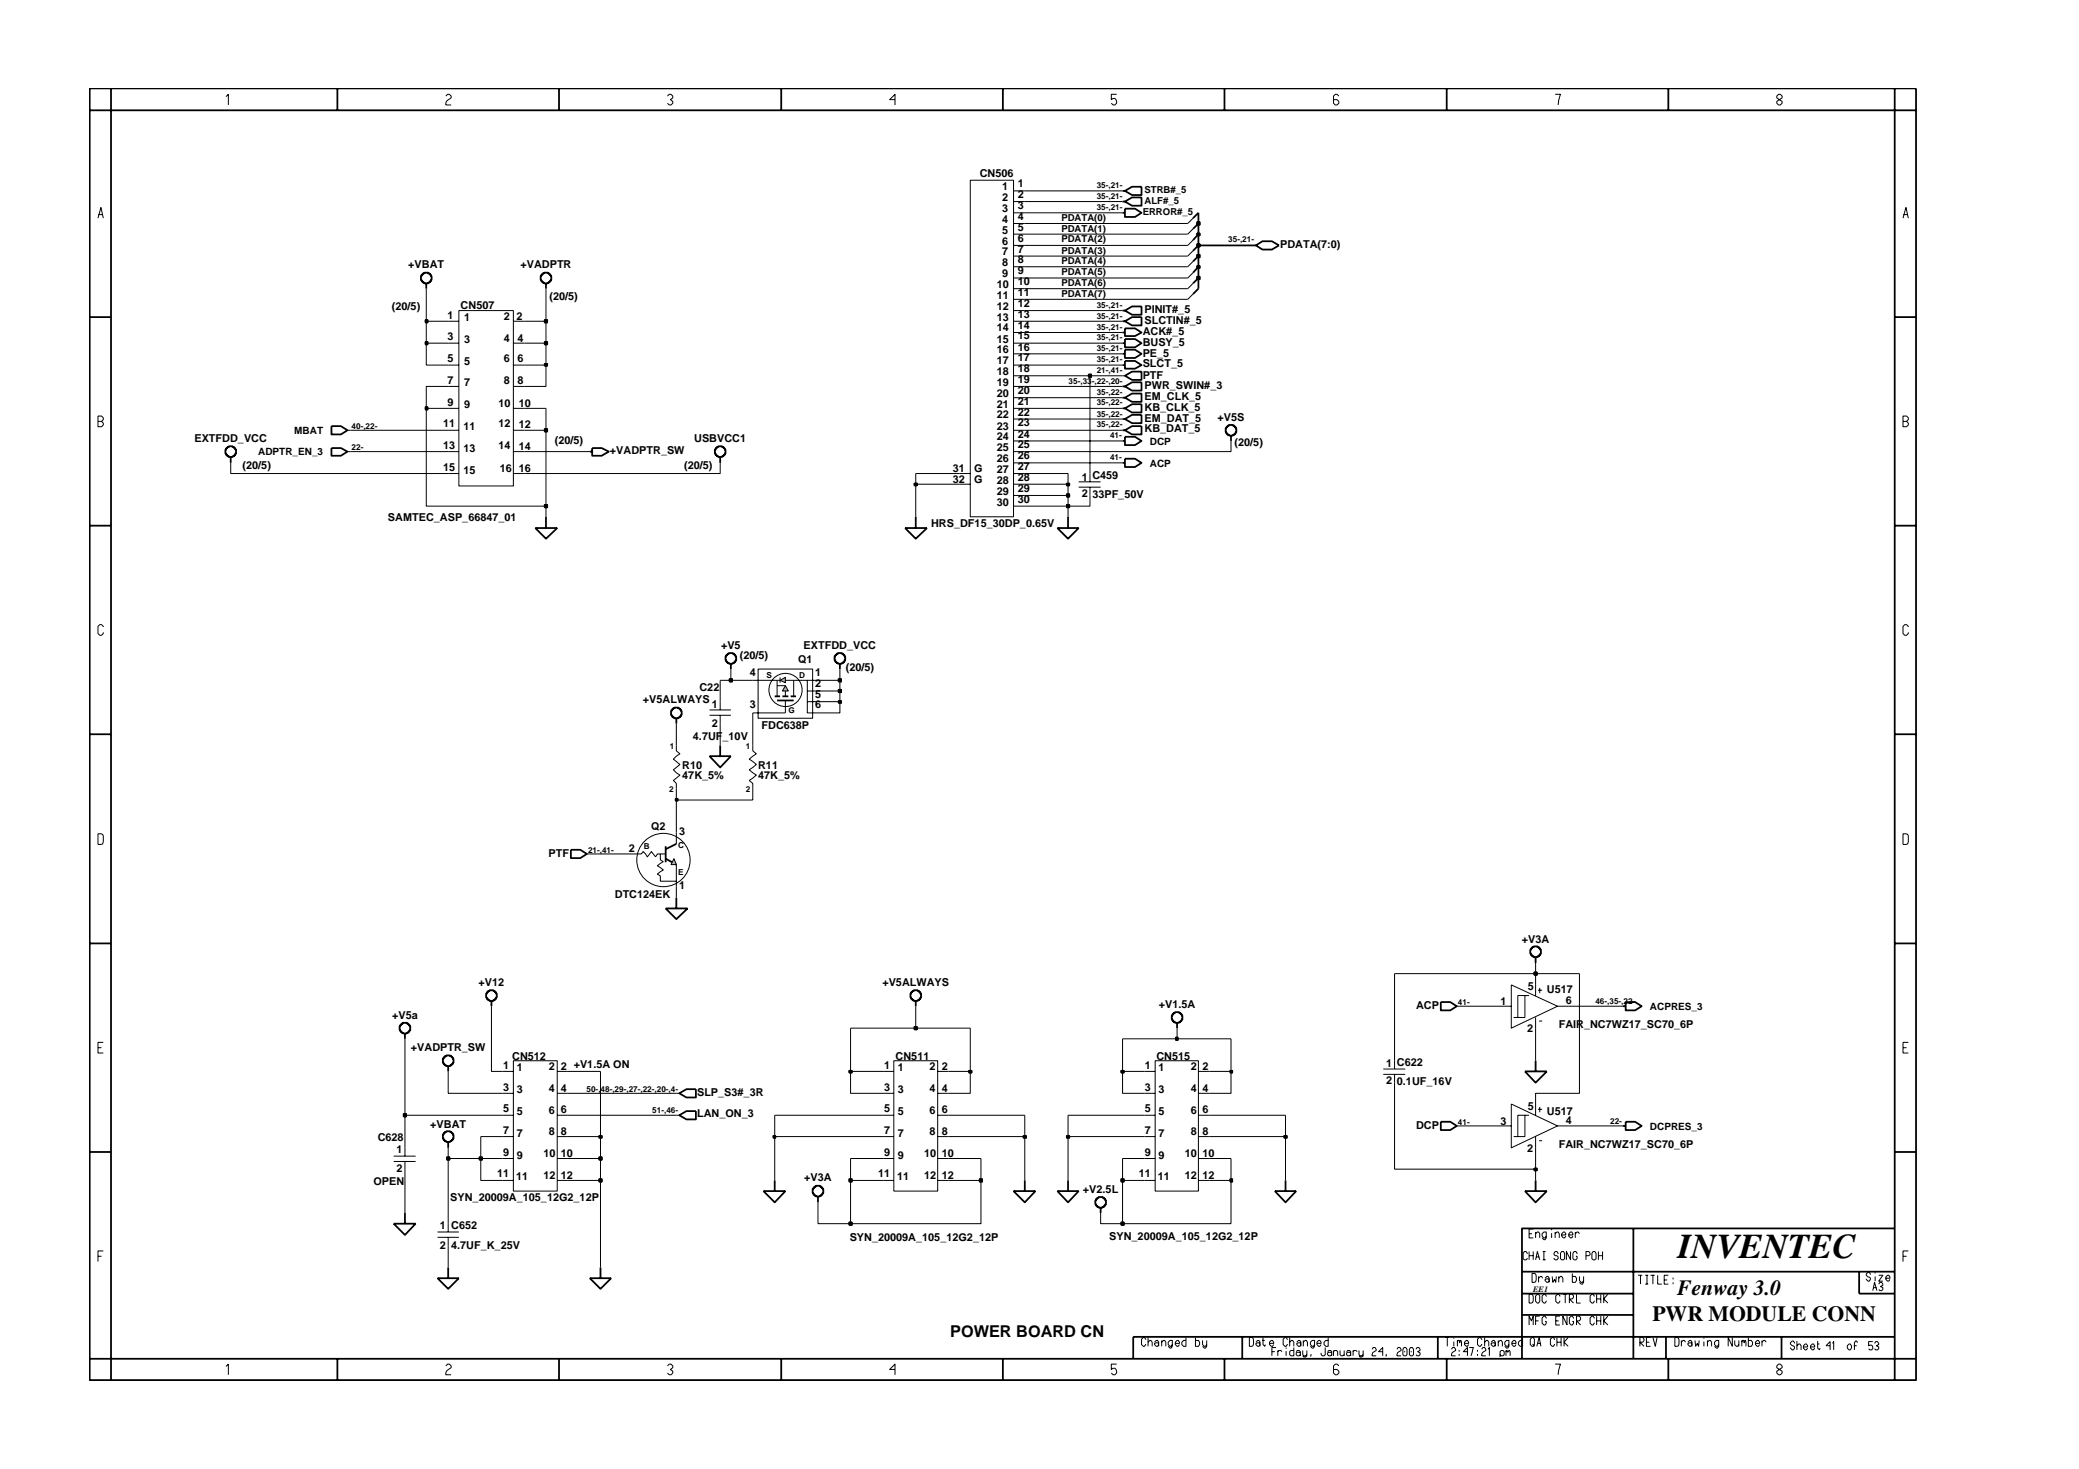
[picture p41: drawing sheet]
<svg xmlns="http://www.w3.org/2000/svg" width="297mm" height="210mm" viewBox="0 0 297 210" stroke-linecap="round" stroke-linejoin="round" font-family="sans-serif">
<defs><g id="words">
<text font-size="5" x="239.7" y="179.7">INVENTEC</text>
<g font-size="3.1">
<text x="239.6" y="185">Fenway 3.0</text>
<text x="236.1" y="188.8">PWR MODULE CONN</text>
</g>
<text font-size="2.3" x="135.8" y="191">POWER BOARD CN</text>
<g font-size="1.6">
<text x="140" y="25.3">CN506</text>
<text x="143.2" y="28.7">2</text>
<text x="143.2" y="27.2">1</text>
<text x="145.4" y="28.3">2</text>
<text x="145.4" y="29.9">3</text>
<text x="145.4" y="26.7">1</text>
<text x="143.2" y="31.8">4</text>
<text x="143.2" y="33.4">5</text>
<text x="143.2" y="35">6</text>
<text x="143.2" y="30.3">3</text>
<text x="145.4" y="31.5">4</text>
<text x="145.4" y="33">5</text>
<text x="145.4" y="34.5">6</text>
<text x="182.9" y="35.4">PDATA(7:0)</text>
<text x="58.3" y="38.3">+VBAT</text>
<text x="74.4" y="38.3">+VADPTR</text>
<text x="142.4" y="41.2">10</text>
<text x="143.2" y="36.5">7</text>
<text x="143.2" y="38">8</text>
<text x="143.2" y="39.6">9</text>
<text x="145.4" y="40.8">10</text>
<text x="145.4" y="36.1">7</text>
<text x="145.4" y="37.6">8</text>
<text x="145.4" y="39.2">9</text>
<text x="56" y="44.4">(20/5)</text>
<text x="63.9" y="45.5">1</text>
<text x="65.8" y="44.2">CN507</text>
<text x="66.3" y="45.9">1</text>
<text x="72" y="45.7">2</text>
<text x="73.8" y="45.7">2</text>
<text x="78.5" y="42.8">(20/5)</text>
<text x="142.4" y="42.7">11</text>
<text x="142.4" y="44.3">12</text>
<text x="142.4" y="45.8">13</text>
<text x="142.4" y="47.3">14</text>
<text x="145.4" y="42.3">11</text>
<text x="145.4" y="43.8">12</text>
<text x="145.4" y="45.4">13</text>
<text x="145.4" y="47">14</text>
<text x="163.3" y="47.8">ACK#_5</text>
<text x="163.5" y="46.3">SLCTIN#_5</text>
<text x="163.5" y="44.8">PINIT#_5</text>
<text x="63.9" y="51.7">5</text>
<text x="63.9" y="48.7">3</text>
<text x="66.3" y="52.2">5</text>
<text x="66.3" y="49">3</text>
<text x="72" y="51.7">6</text>
<text x="72" y="48.8">4</text>
<text x="73.9" y="48.9">4</text>
<text x="73.9" y="51.7">6</text>
<text x="142.4" y="49">15</text>
<text x="142.4" y="50.5">16</text>
<text x="142.4" y="52">17</text>
<text x="142.4" y="53.6">18</text>
<text x="145.4" y="48.5">15</text>
<text x="145.4" y="50.1">16</text>
<text x="145.4" y="51.6">17</text>
<text x="145.4" y="53.1">18</text>
<text x="163.3" y="49.4">BUSY_5</text>
<text x="163.3" y="52.5">SLCT_5</text>
<text x="163.3" y="51">PE_5</text>
<text x="63.9" y="54.8">7</text>
<text x="63.9" y="58">9</text>
<text x="66.3" y="55.2">7</text>
<text x="66.3" y="58.3">9</text>
<text x="71.2" y="58.1">10</text>
<text x="72" y="54.8">8</text>
<text x="73.9" y="54.9">8</text>
<text x="74.1" y="58.2">10</text>
<text x="142.4" y="59.8">22</text>
<text x="142.4" y="55.1">19</text>
<text x="142.4" y="56.7">20</text>
<text x="142.4" y="58.3">21</text>
<text x="145.4" y="59.4">22</text>
<text x="145.4" y="54.8">19</text>
<text x="145.4" y="56.3">20</text>
<text x="145.4" y="57.8">21</text>
<text x="163.3" y="54.1">PTF</text>
<text x="163.5" y="58.8">KB_CLK_5</text>
<text x="163.5" y="57.1">EM_CLK_5</text>
<text x="163.5" y="55.6">PWR_SWIN#_3</text>
<text x="27.8" y="63.2">EXTFDD_VCC</text>
<text x="63.3" y="64.1">13</text>
<text x="63.3" y="61">11</text>
<text x="66.2" y="61.5">11</text>
<text x="66.2" y="64.5">13</text>
<text x="71.2" y="61">12</text>
<text x="71.2" y="64.1">14</text>
<text x="74.1" y="61.2">12</text>
<text x="74.1" y="64.4">14</text>
<text x="79.3" y="63.4">(20/5)</text>
<text x="87.2" y="64.9">+VADPTR_SW</text>
<text x="99.2" y="63.2">USBVCC1</text>
<text x="142.4" y="61.4">23</text>
<text x="142.4" y="62.9">24</text>
<text x="142.4" y="64.4">25</text>
<text x="145.4" y="60.9">23</text>
<text x="145.4" y="62.5">24</text>
<text x="145.4" y="64.1">25</text>
<text x="145.4" y="65.6">26</text>
<text x="163.5" y="61.8">KB_DAT_5</text>
<text x="163.5" y="60.3">EM_DAT_5</text>
<text x="174" y="60.1">+V5S</text>
<text x="176.4" y="63.7">(20/5)</text>
<text x="34.7" y="67">(20/5)</text>
<text x="63.3" y="67.3">15</text>
<text x="66.2" y="67.7">15</text>
<text x="71.4" y="67.4">16</text>
<text x="74.1" y="67.5">16</text>
<text x="97.7" y="67">(20/5)</text>
<text x="136.1" y="67.5">31</text>
<text x="136.1" y="69">32</text>
<text x="139.2" y="67.4">G</text>
<text x="139.2" y="69">G</text>
<text x="142.4" y="66.1">26</text>
<text x="142.4" y="67.6">27</text>
<text x="142.4" y="69.1">28</text>
<text x="142.4" y="70.7">29</text>
<text x="145.4" y="71.9">30</text>
<text x="145.4" y="67.2">27</text>
<text x="145.4" y="68.7">28</text>
<text x="145.4" y="70.2">29</text>
<text x="154.5" y="68.7">1 C459</text>
<text x="154.5" y="71">2</text>
<text x="156.1" y="71.1">33PF_50V</text>
<text x="55.4" y="74.4">SAMTEC_ASP_66847_01</text>
<text x="133" y="75.4">HRS_DF15_30DP_0.65V</text>
<text x="142.4" y="72.2">30</text>
<text x="103" y="92.7">+V5</text>
<text x="105.7" y="94.2">(20/5)</text>
<text x="114" y="94.8">Q1</text>
<text x="114.8" y="92.7">EXTFDD_VCC</text>
<text x="120.9" y="95.8">(20/5)</text>
<text x="91.9" y="100.5">+V5ALWAYS</text>
<text x="99.9" y="98.7">C22</text>
<text x="101.7" y="101.1">1</text>
<text x="107.1" y="101.2">3</text>
<text x="107.1" y="96.6">4</text>
<text x="116.4" y="96.6">1</text>
<text x="116.4" y="98.1">2</text>
<text x="116.4" y="99.7">5</text>
<text x="116.4" y="101.2">6</text>
<text x="99" y="105.8">4.7UF_10V</text>
<text x="101.7" y="103.8">2</text>
<text x="108.8" y="104.2">FDC638P</text>
<text x="97.5" y="111.4">47K_5%</text>
<text x="97.5" y="109.8">R10</text>
<text x="108.3" y="109.8">R11</text>
<text x="108.3" y="111.4">47K_5%</text>
<text x="93" y="118.5">Q2</text>
<text x="97.1" y="119.3">3</text>
<text x="78.4" y="122.4">PTF</text>
<text x="89.9" y="121.8">2</text>
<text x="87.8" y="128.3">DTC124EK</text>
<text x="97.1" y="127.1">1</text>
<text x="217.4" y="134.7">+V3A</text>
<text x="68.4" y="140.9">+V12</text>
<text x="126.1" y="140.9">+V5ALWAYS</text>
<text x="214.4" y="143.6">1</text>
<text x="218.3" y="141.5">5</text>
<text x="221" y="141.8">U517</text>
<text x="223.7" y="143.5">6</text>
<text x="56" y="145.5">+V5a</text>
<text x="165.6" y="144">+V1.5A</text>
<text x="202.3" y="144.2">ACP</text>
<text x="218.2" y="147.5">2</text>
<text x="222.7" y="146.9">FAIR_NC7WZ17_SC70_6P</text>
<text x="58.7" y="150.2">+VADPTR_SW</text>
<text x="71.9" y="155.8">3</text>
<text x="71.9" y="152.7">1</text>
<text x="73.2" y="151.4">CN512</text>
<text x="73.8" y="153.1">1</text>
<text x="78.4" y="152.9">2</text>
<text x="80.1" y="152.9">2 +V1.5A ON</text>
<text x="126.3" y="155.8">3</text>
<text x="126.3" y="152.7">1</text>
<text x="128" y="151.4">CN511</text>
<text x="128.3" y="153.1">1</text>
<text x="132.8" y="152.9">2</text>
<text x="134.6" y="152.9">2</text>
<text x="163.6" y="152.7">1</text>
<text x="163.6" y="155.8">3</text>
<text x="165.2" y="151.4">CN515</text>
<text x="165.5" y="153.1">1</text>
<text x="170.1" y="152.9">2</text>
<text x="171.8" y="152.9">2</text>
<text x="198.1" y="154.9">2</text>
<text x="198.1" y="152.5">1 C622</text>
<text x="199.6" y="155">0.1UF_16V</text>
<text x="61.5" y="161.1">+VBAT</text>
<text x="71.9" y="158.9">5</text>
<text x="73.8" y="156.2">3</text>
<text x="73.8" y="159.4">5</text>
<text x="78.4" y="159.1">6</text>
<text x="78.4" y="156">4</text>
<text x="80.1" y="159.1">6</text>
<text x="80.1" y="156.1">4</text>
<text x="99.6" y="156.6">SLP_S3#_3R</text>
<text x="99.6" y="159.7">LAN_ON_3</text>
<text x="126.3" y="158.9">5</text>
<text x="128.3" y="156.2">3</text>
<text x="128.3" y="159.4">5</text>
<text x="132.8" y="156">4</text>
<text x="132.8" y="159.1">6</text>
<text x="134.6" y="156.1">4</text>
<text x="134.6" y="159.1">6</text>
<text x="163.6" y="158.9">5</text>
<text x="165.5" y="156.2">3</text>
<text x="165.5" y="159.4">5</text>
<text x="170.1" y="156">4</text>
<text x="170.1" y="159.1">6</text>
<text x="171.8" y="156.1">4</text>
<text x="171.8" y="159.1">6</text>
<text x="202.3" y="161.3">DCP</text>
<text x="214.4" y="160.7">3</text>
<text x="218.3" y="158.6">5</text>
<text x="221" y="159.4">U517</text>
<text x="223.7" y="160.6">4</text>
<text x="54" y="163">C628</text>
<text x="56.7" y="164.8">1</text>
<text x="56.7" y="167.5">2</text>
<text x="71.9" y="162">7</text>
<text x="71.9" y="165.2">9</text>
<text x="73.8" y="162.4">7</text>
<text x="73.8" y="165.5">9</text>
<text x="77.7" y="165.3">10</text>
<text x="78.4" y="162.2">8</text>
<text x="80.1" y="162.2">8</text>
<text x="80.1" y="165.4">10</text>
<text x="126.3" y="162">7</text>
<text x="126.3" y="165.2">9</text>
<text x="128.3" y="162.4">7</text>
<text x="128.3" y="165.5">9</text>
<text x="132" y="165.3">10</text>
<text x="132.8" y="162.2">8</text>
<text x="134.6" y="165.4">10</text>
<text x="134.6" y="162.2">8</text>
<text x="163.6" y="162">7</text>
<text x="163.6" y="165.2">9</text>
<text x="165.5" y="162.4">7</text>
<text x="165.5" y="165.5">9</text>
<text x="169.3" y="165.3">10</text>
<text x="170.1" y="162.2">8</text>
<text x="171.8" y="165.4">10</text>
<text x="171.8" y="162.2">8</text>
<text x="218.2" y="164.6">2</text>
<text x="222.7" y="164">FAIR_NC7WZ17_SC70_6P</text>
<text x="53.4" y="169.3">OPEN</text>
<text x="64.3" y="171.5">SYN_20009A_105_12G2_12P</text>
<text x="71" y="168.2">11</text>
<text x="73.7" y="168.7">11</text>
<text x="77.7" y="168.5">12</text>
<text x="80.1" y="168.5">12</text>
<text x="114.9" y="168.8">+V3A</text>
<text x="125.5" y="168.2">11</text>
<text x="128.2" y="168.7">11</text>
<text x="132" y="168.5">12</text>
<text x="134.6" y="168.5">12</text>
<text x="154.7" y="170.4">+V2.5L</text>
<text x="162.7" y="168.2">11</text>
<text x="165.4" y="168.7">11</text>
<text x="169.3" y="168.5">12</text>
<text x="171.8" y="168.5">12</text>
<text x="62.9" y="175.6">1 C652</text>
<text x="62.9" y="178.4">2</text>
<text x="64.5" y="178.4">4.7UF_K_25V</text>
<text x="121.4" y="177.4">SYN_20009A_105_12G2_12P</text>
<text x="158.5" y="177.2">SYN_20009A_105_12G2_12P</text>
</g>
<g font-size="1.4">
<text x="163.5" y="29.1">ALF#_5</text>
<text x="163.5" y="27.6">STRB#_5</text>
<text x="151.6" y="34.6">PDATA(2)</text>
<text x="151.6" y="33.1">PDATA(1)</text>
<text x="151.6" y="31.5">PDATA(0)</text>
<text x="163.3" y="30.7">ERROR#_5</text>
<text x="151.6" y="40.9">PDATA(6)</text>
<text x="151.6" y="39.3">PDATA(5)</text>
<text x="151.6" y="37.8">PDATA(4)</text>
<text x="151.6" y="36.3">PDATA(3)</text>
<text x="151.6" y="42.4">PDATA(7)</text>
<text x="36.9" y="65.1">ADPTR_EN_3</text>
<text x="42" y="62">MBAT</text>
<text x="164.3" y="63.5">DCP</text>
<text x="164.3" y="66.7">ACP</text>
<text x="235.7" y="144.3">ACPRES_3</text>
<text x="235.7" y="161.4">DCPRES_3</text>
</g>
<g font-size="1.2">
<text x="156.7" y="28.5">35-,21-</text>
<text x="156.7" y="30">35-,21-</text>
<text x="156.7" y="26.9">35-,21-</text>
<text x="175.5" y="34.6">35-,21-</text>
<text x="156.7" y="45.6">35-,21-</text>
<text x="156.7" y="47.1">35-,21-</text>
<text x="156.7" y="44">35-,21-</text>
<text x="156.7" y="50.2">35-,21-</text>
<text x="156.7" y="48.6">35-,21-</text>
<text x="156.7" y="51.7">35-,21-</text>
<text x="156.7" y="53.3">21-,41-</text>
<text x="152.7" y="54.9">35-,33-,22-,20-</text>
<text x="156.7" y="57.9">35-,22-</text>
<text x="156.7" y="56.4">35-,22-</text>
<text x="156.7" y="59.5">35-,22-</text>
<text x="50.2" y="61.2">40-,22-</text>
<text x="50.2" y="64.4">22-</text>
<text x="156.7" y="61.1">35-,22-</text>
<text x="158.6" y="65.7">41-</text>
<text x="158.6" y="62.6">41-</text>
<text x="109.5" y="96.9">S</text>
<text x="112.6" y="101.9">G</text>
<text x="114.2" y="96.9">D</text>
<text x="95.7" y="107">1</text>
<text x="106.5" y="107">1</text>
<text x="95.6" y="113.1">2</text>
<text x="106.5" y="113.1">2</text>
<text x="84" y="121.8">21-,41-</text>
<text x="92" y="121.3">B</text>
<text x="96.9" y="121.2">C</text>
<text x="96.9" y="125.1">E</text>
<text x="208.3" y="143.6">41-</text>
<text x="228" y="143.4">46-,35-,22-</text>
<text x="83.8" y="156.1">50-,48-,29-,27-,22-,20-,4-</text>
<text x="93.2" y="159.1">51-,46-</text>
<text x="208.3" y="160.7">41-</text>
<text x="230.1" y="160.5">22-</text>
<text x="219.1" y="184.6">EE1</text>
</g>
</g></defs>
<g fill="none" stroke="#000" stroke-width=".25">
<path d="M60.2 39.3l.3-.2a.72 .72 0 0 1 .9 0l.3 .4v.5l-.5 .5h-.6l-.4-.4v-.1h-.1zM171.2 36.6l-.7 .8M60.9 40.5v.7M160.4 58.3h.3M160.7 53.7l1-.6h1.4v1.2h-1.4zM160.7 58.3l1-.5h1.4v1.1h-1.4zM76.5 75.5h3.1l-1.6 1.5zM78 73.8v1.7M102.5 63.9l.7-.1 .4 .3 .1 .7-.4 .4-.7 .1-.4-.3-.1-.7zM102.9 65.4v.7M160.4 61.5h.3M160.7 61.5l1-.6h1.4v1.2h-1.4z"/>
<path d="M111 100.1h2.4M218.7 135.6l.3-.2a.72 .72 0 0 1 .9 0l.3 .3v.5l-.5 .6h-.6l-.4-.4v-.2h-.1zM219.4 136.8v.8M97.1 159.4l1-.6h1.3v1.1h-1.3zM63.4 162l.2-.2a.72 .72 0 0 1 .9 0l.3 .4v.5l-.5 .5h-.5l-.4-.4v-.1h-.1zM64 163.3v.7M151.1 170.2h3l-1.5 1.6zM152.6 168.7v1.5M217.9 170.2h3.1l-1.6 1.6zM219.4 168.7v1.5M84.3 182.6h3l-1.5 1.6zM85.8 181.1v1.5"/>
</g>
<g fill="none" stroke="#000" stroke-width=".14">
<path d="M170.5 37.4l-.8 .7M160.4 53.7h.3M96.6 106.5v.8l.5 .4-.9 .8 .9 .7-.9 .8 .9 .8-.9 .7 .4 .4v.8M112.2 100.1v1.8M96.6 159.4h.5M126.2 156.2h1.5M126.2 153.1h1.5M126.2 159.4h1.5M127.7 151.6h6.3v18.6h-6.3zM134 156.2h1.5M134 153.1h1.5M134 159.4h1.5"/>
<path d="M215.9 157.7l6.6 3.2-6.6 3.1zM217.9 159.4v3h-1M218.5 159.4h-1.6v3h-.6M219.4 157.7v1.7M219.7 158.5h.6M220 158.2v.7M62.5 176h3.1M62.5 176.8h3.1M64 174.9v1.1M64 176.8v1.2M126.2 162.4h1.5M126.2 168.7h1.5"/>
<path d="M126.2 165.5h1.5M134 162.4h1.5M134 168.7h1.5M134 165.5h1.5M214.7 160.9h1.2M219.4 162.4v1.6M219.9 163h.4M222.5 160.9h1.6"/>
</g>
<path d="M111.4 97.2l.8-.4v.8z" fill-rule="evenodd" fill="#b3b3b3" stroke="#000" stroke-width=".14"/>
<path d="M111.4 96.8v.8" fill="none" stroke="#000" stroke-width=".14"/>
<path d="M112.2 98l.4 .7h-.8z" fill-rule="evenodd" fill="#b3b3b3" stroke="#000" stroke-width=".14"/>
<g fill="none" stroke="#000" stroke-width=".25">
<path d="M77.6 39h.7l.4 .3 .1 .7-.4 .4-.6 .1-.5-.4-.1-.6zM160.4 28.8h.3M160.4 27.3h.3M160.7 28.8l1-.6h1.4v1.2h-1.4zM160.7 27.3l1-.6h1.4v1.2h-1.4zM171.2 30.4l-.7 .8M171.2 31.9l-.7 .8M171.2 33.5l-.7 .8M171.2 39.7l-.7 .8M171.2 38.1l-.7 .9M179 35.1h.4M179.4 35.1l1-.6h1.3l1 .6-1 .6h-1.3z"/>
<path d="M78 40.5v.7M160.4 45.9h.3M160.4 49h.3M160.4 50.6h.3M160.4 56.8h.3M160.4 59.9h.3M160.4 44.4h.3M160.4 55.2h.3M160.7 45.9l1-.6h1.4v1.2h-1.4zM160.7 48.4h1.5l.9 .6-.9 .6h-1.5zM160.7 50h1.5l.9 .6-.9 .6h-1.5zM160.7 56.8l1-.6h1.4v1.2h-1.4z"/>
<path d="M160.7 59.9l1-.6h1.4v1.2h-1.4zM160.7 44.4l1-.6h1.4v1.2h-1.4zM160.7 55.2l1-.6h1.4v1.2h-1.4zM32.5 63.9a.72 .72 0 0 1 1 0l.2 .4v.5l-.5 .5h-.5l-.4-.3-.1-.7zM33 65.4v.7M47.4 60.9h1.3l.9 .6-.9 .6h-1.3zM47.4 64h1.3l.9 .5-.9 .6h-1.3zM84.3 64.5h.3M84.6 64h1.4l1 .5-1 .6h-1.4zM129.3 75.5h3.1l-1.6 1.5zM130.8 73.8v1.7M160.4 66.1h.3"/>
<path d="M160.7 65.5h1.5l.9 .6-.9 .6h-1.5zM175.5 60.8l.6-.1 .5 .4v.6l-.3 .5h-.7l-.4-.3-.1-.7zM175.9 62.2v.8M110.7 99.5h.7M111.8 99.5h.8M113 99.5h.7M119.5 93.5h.1a.72 .72 0 0 1 .9 0l.3 .3v.5l-.5 .5h-.6l-.4-.3-.1-.7zM120 94.8v.8M81.6 121.4h1.3l.9 .6-.9 .6h-1.3zM95.1 120.9v2.3M95.1 122.7l1.5 .8M96.6 120.6l-1.5 .7"/>
<path d="M63.4 151.1l.2-.1a.72 .72 0 0 1 .9 0l.3 .3v.5l-.5 .5h-.5l-.4-.3v-.2h-.1zM64 152.3v.8M69.7 141.7h.1a.72 .72 0 0 1 .9 0l.3 .3v.5l-.5 .5h-.5l-.5-.3v-.7zM70.2 143v.8M97.1 156.2l1-.6h1.3v1.2h-1.3zM130.2 141.8l.2-.1a.72 .72 0 0 1 .9 0l.3 .3v.5l-.5 .5h-.5l-.4-.3v-.2h-.1zM130.8 143v.8M167.5 145l.3-.2a.72 .72 0 0 1 .9 0l.2 .3v.5l-.5 .5h-.5l-.4-.3v-.2h-.1zM168.2 146.1v.8M205.9 143.2h1.3l.9 .6-.9 .6h-1.3zM231.8 143.8h.5M232.3 143.2h1.3l1 .6-1 .6h-1.3z"/>
<path d="M56.2 174.9h3.2l-1.5 1.6zM57.9 173.3v1.6M109.1 170.2h3.1l-1.5 1.6zM110.7 168.7v1.5M116.3 169.7l.1-.1a.72 .72 0 0 1 1 0l.2 .3v.5l-.5 .6h-.5l-.4-.4-.1-.7zM116.9 171v.8M144.8 170.2h3.1l-1.5 1.6zM146.4 168.7v1.5M156.7 171.3l.1-.1a.72 .72 0 0 1 1 0l.2 .3v.6l-.5 .5h-.5l-.4-.4-.1-.7zM157.3 172.6v.7M182.1 170.2h3.1l-1.5 1.6zM183.7 168.7v1.5"/>
<path d="M231.8 160.9h.5M232.3 160.3h1.3l1 .6-1 .6h-1.3zM62.5 182.6h3.1l-1.6 1.6zM64 181.1v1.5"/>
</g>
<g fill="none" stroke="#000" stroke-width=".14">
<path d="M138.6 25.8h6.2v48h-6.2zM144.8 28.8h1.6M144.8 27.3h1.6M144.8 31.9h1.6M144.8 30.4h1.6M144.8 35.1h1.6M144.8 33.5h1.6M144.8 38.1h1.6M144.8 36.6h1.6M144.8 39.7h1.6M170.5 31.2l-.8 .7M170.5 32.7l-.8 .8"/>
<path d="M170.5 34.3l-.8 .8M170.5 39l-.8 .7M64 45.9h1.6M64 49h1.6M64 52.2h1.6M64 55.2h1.6M64 58.3h1.6M65.6 44.4h7.7v25h-7.7zM73.3 45.9h1.7M73.3 49h1.7M73.3 52.2h1.7M73.3 55.2h1.7"/>
<path d="M73.3 58.3h1.7M144.8 41.2h1.6M144.8 44.4h1.6M144.8 42.8h1.6M144.8 47.5h1.6M144.8 45.9h1.6M144.8 50.6h1.6M144.8 49h1.6M144.8 53.7h1.6M144.8 52.2h1.6M144.8 56.8h1.6M144.8 55.2h1.6"/>
<path d="M144.8 59.9h1.6M144.8 58.3h1.6M170.5 40.5l-.8 .7M49.6 61.5h.5M49.6 64.5h.5M64 61.5h1.6M64 64.5h1.6M64 67.7h1.6M73.3 61.5h1.7M73.3 64.5h1.7M73.3 67.7h1.7M137.1 69.2h1.5"/>
<path d="M137.1 67.7h1.5M144.8 61.5h1.6M144.8 63h1.6M144.8 66.1h1.6M144.8 64.5h1.6M144.8 69.2h1.6M144.8 67.7h1.6M144.8 72.3h1.6M144.8 70.8h1.6M154.1 68.8h3.2M154.1 69.6h3.2M155.7 67.7v1.1"/>
<path d="M155.7 69.6v1.2M107.6 97.2h3.8M108.3 95.6h7.8v7h-7.8zM111 97.2v2.3M111 98h1.2M112.2 97.2h4.7M112.2 98.7v.8M113.4 97.2v2.3M115.3 97.2v4.7h1.6M115.3 98.7h1.6M96.6 119v1.6M107.6 106.5v.8l.5 .4-1.1 .8 1.1 .7-1.1 .8 1.1 .8-1.1 .7 .6 .4v.8"/>
<path d="M107.6 101.9h4.6M115.3 100.3h1.6M83.8 122h.5M96.6 156.2h.5M163.5 156.2h1.5M163.5 153.1h1.5M163.5 159.4h1.5M165 151.6h6.2v18.6h-6.2zM171.2 156.2h1.6M171.2 153.1h1.6M171.2 159.4h1.6M197.6 152.8h3.2"/>
<path d="M197.6 153.5h3.2M199.2 151.6v1.2M199.2 153.5v1.2M208.1 143.8h.5M214.7 143.8h1.2M215.9 140.7l6.6 3.1-6.6 3.1zM217.9 142.3v3.1h-1M218.5 142.3h-1.6v3.1h-.6M219.4 140.7v1.6M219.4 145.4v1.5M219.7 141.5h.6M219.9 145.9h.4"/>
<path d="M220 141.2v.7M222.5 143.8h1.6M56.2 165.2h3.2M56.2 166h3.2M57.9 164v1.2M57.9 166v1.1M163.5 162.4h1.5M163.5 168.7h1.5M163.5 165.5h1.5M171.2 162.4h1.6M171.2 168.7h1.6M171.2 165.5h1.6"/>
<circle cx="112.2" cy="98.6" r="2.37"/>
<circle cx="94.8" cy="122.9" r="3.8"/>
</g>
<path d="M96.3 122.7l.3 .8h-.7z" fill-rule="evenodd" fill="#b3b3b3" stroke="#000" stroke-width=".14"/>
<g fill="none" stroke="#000" stroke-width=".14">
<path d="M170.5 35.8l-.8 .8M170.5 42l-.8 .8M101.4 101.4h3M101.4 102.2h3M102.9 100.3v1.1M102.9 102.2v1.2M90.5 122h1.1l.3-.3 .6 .7 .6-.7 .6 .7 .2-.4h1.2M94.3 122v.9l.5 .2-.9 .6 .9 .6-.9 .6 .4 .3v.7h2.3M96.6 123.5v3.2M71.8 156.2h1.5M71.8 153.1h1.5M71.8 159.4h1.5"/>
<path d="M73.3 151.6h6.3v18.6h-6.3zM79.6 156.2h1.5M79.6 153.1h1.5M79.6 159.4h1.5M64 165.5v9.4M64 178v3.1M71.8 162.4h1.5M71.8 168.7h1.5M71.8 165.5h1.5M79.6 162.4h1.5M79.6 168.7h1.5M79.6 165.5h1.5"/>
<path d="M85.8 168.7v12.4M116.9 171.8v3.1h4.6M208.1 160.9h.5"/>
</g>
<g fill="none" stroke="#000" stroke-width=".25">
<path d="M160.4 30.4h.3M160.7 29.8h1.5l.9 .6-.9 .6h-1.5zM171.2 35.1l-.7 .7M160.4 47.5h.3M160.4 52.2h.3M160.7 46.9h1.5l.9 .6-.9 .5h-1.5zM160.7 51.6h1.5l.9 .6-.9 .5h-1.5zM171.2 41.2l-.7 .8M151.1 75.5h3l-1.5 1.5zM152.6 73.8v1.7M160.4 63h.3M160.7 62.4h1.5l.9 .6-.9 .6h-1.5z"/>
<path d="M103.8 93.6l.2-.1a.72 .72 0 0 1 .9 0l.3 .3v.5l-.5 .5h-.5l-.5-.3v-.7zM104.4 94.8v.8M96.1 101.3h.1a.72 .72 0 0 1 .9 0l.3 .3v.5l-.5 .5h-.5l-.4-.3-.1-.7zM96.6 102.6v.8M101.4 108h3l-1.5 1.7zM102.9 106.5v1.5M95.1 129.8h3.1l-1.6 1.5zM96.6 128.3v1.5M57.3 146.3h.1a.72 .72 0 0 1 1 0l.2 .4v.5l-.5 .5h-.5l-.4-.4-.1-.6zM57.9 147.7v.7M217.9 153.1h3.1l-1.6 1.6zM219.4 151.6v1.5"/>
<path d="M205.9 160.3h1.3l.9 .6-.9 .6h-1.3z"/>
</g>
<path d="M121.4 174.7h.3v.3h-.3z" fill-rule="evenodd" fill="#c2c2c2" stroke="#000" stroke-width=".25"/>
<path d="M121.4 174.7h.3v.3h-.3z" fill="none" stroke="#000" stroke-width=".25"/>
<path d="M121.5 168.7v6.2h18.7v-6.2M157.3 173.3v1.6h3.1" fill="none" stroke="#000" stroke-width=".14"/>
<path d="M160.2 174.7h.4v.3h-.4z" fill-rule="evenodd" fill="#c2c2c2" stroke="#000" stroke-width=".25"/>
<path d="M160.2 174.7h.4v.3h-.4z" fill="none" stroke="#000" stroke-width=".25"/>
<path d="M57.9 167.1v6.2M68.7 165.5v3.2h3.1M81.1 168.7h4.7M160.4 168.7v6.2h15.5v-6.2" fill="none" stroke="#000" stroke-width=".14"/>
<path d="M85.6 168.5h.4v.3h-.4z" fill-rule="evenodd" fill="#c2c2c2" stroke="#000" stroke-width=".25"/>
<path d="M85.6 168.5h.4v.3h-.4z" fill="none" stroke="#000" stroke-width=".25"/>
<path d="M85.8 165.5v3.2M110.7 162.4v6.3" fill="none" stroke="#000" stroke-width=".14"/>
<path d="M121.4 168.5h.3v.3h-.3z" fill-rule="evenodd" fill="#c2c2c2" stroke="#000" stroke-width=".25"/>
<path d="M121.4 168.5h.3v.3h-.3z" fill="none" stroke="#000" stroke-width=".25"/>
<path d="M121.5 165.5v3.2h4.7M135.5 168.7h4.7" fill="none" stroke="#000" stroke-width=".14"/>
<path d="M140 168.5h.3v.3h-.3z" fill-rule="evenodd" fill="#c2c2c2" stroke="#000" stroke-width=".25"/>
<path d="M140 168.5h.3v.3h-.3z" fill="none" stroke="#000" stroke-width=".25"/>
<path d="M140.2 165.5v3.2M146.4 162.4v6.3M152.6 162.4v6.3" fill="none" stroke="#000" stroke-width=".14"/>
<path d="M160.2 168.5h.4v.3h-.4z" fill-rule="evenodd" fill="#c2c2c2" stroke="#000" stroke-width=".25"/>
<path d="M160.2 168.5h.4v.3h-.4z" fill="none" stroke="#000" stroke-width=".25"/>
<path d="M160.4 165.5v3.2h3.1M172.8 168.7h3.1" fill="none" stroke="#000" stroke-width=".14"/>
<path d="M175.8 168.5h.3v.3h-.3z" fill-rule="evenodd" fill="#c2c2c2" stroke="#000" stroke-width=".25"/>
<path d="M175.8 168.5h.3v.3h-.3z" fill="none" stroke="#000" stroke-width=".25"/>
<path d="M199.2 154.7v12.4h20.2v1.6M175.9 165.5v3.2M183.7 162.4v6.3" fill="none" stroke="#000" stroke-width=".14"/>
<path d="M219.2 167h.4v.2h-.4z" fill-rule="evenodd" fill="#c2c2c2" stroke="#000" stroke-width=".25"/>
<path d="M219.2 167h.4v.2h-.4z" fill="none" stroke="#000" stroke-width=".25"/>
<path d="M219.4 164v3.1" fill="none" stroke="#000" stroke-width=".14"/>
<path d="M63.9 165.4h.3v.3h-.3z" fill-rule="evenodd" fill="#c2c2c2" stroke="#000" stroke-width=".25"/>
<path d="M63.9 165.4h.3v.3h-.3z" fill="none" stroke="#000" stroke-width=".25"/>
<path d="M64 164v1.5h4.7" fill="none" stroke="#000" stroke-width=".14"/>
<path d="M68.5 165.4h.4v.3h-.4z" fill-rule="evenodd" fill="#c2c2c2" stroke="#000" stroke-width=".25"/>
<path d="M68.5 165.4h.4v.3h-.4z" fill="none" stroke="#000" stroke-width=".25"/>
<path d="M68.7 162.4v3.1h3.1M81.1 165.5h4.7" fill="none" stroke="#000" stroke-width=".14"/>
<path d="M85.6 165.4h.4v.3h-.4z" fill-rule="evenodd" fill="#c2c2c2" stroke="#000" stroke-width=".25"/>
<path d="M85.6 165.4h.4v.3h-.4z" fill="none" stroke="#000" stroke-width=".25"/>
<path d="M57.9 159.4v4.6M68.7 162.4h3.1M81.1 162.4h4.7v3.1M121.5 165.5h4.7M135.5 165.5h4.7M160.4 165.5h3.1M172.8 165.5h3.1" fill="none" stroke="#000" stroke-width=".14"/>
<path d="M85.6 162.3h.4v.3h-.4z" fill-rule="evenodd" fill="#c2c2c2" stroke="#000" stroke-width=".25"/>
<path d="M85.6 162.3h.4v.3h-.4z" fill="none" stroke="#000" stroke-width=".25"/>
<path d="M85.8 153.1v9.3" fill="none" stroke="#000" stroke-width=".14"/>
<path d="M110.5 162.3h.3v.3h-.3z" fill-rule="evenodd" fill="#c2c2c2" stroke="#000" stroke-width=".25"/>
<path d="M110.5 162.3h.3v.3h-.3z" fill="none" stroke="#000" stroke-width=".25"/>
<path d="M110.7 159.4v3h15.5M135.5 162.4h10.9" fill="none" stroke="#000" stroke-width=".14"/>
<path d="M146.2 162.3h.4v.3h-.4z" fill-rule="evenodd" fill="#c2c2c2" stroke="#000" stroke-width=".25"/>
<path d="M146.2 162.3h.4v.3h-.4z" fill="none" stroke="#000" stroke-width=".25"/>
<path d="M146.4 159.4v3" fill="none" stroke="#000" stroke-width=".14"/>
<path d="M152.4 162.3h.4v.3h-.4z" fill-rule="evenodd" fill="#c2c2c2" stroke="#000" stroke-width=".25"/>
<path d="M152.4 162.3h.4v.3h-.4z" fill="none" stroke="#000" stroke-width=".25"/>
<path d="M152.6 159.4v3h10.9M172.8 162.4h10.9" fill="none" stroke="#000" stroke-width=".14"/>
<path d="M183.5 162.3h.3v.3h-.3z" fill-rule="evenodd" fill="#c2c2c2" stroke="#000" stroke-width=".25"/>
<path d="M183.5 162.3h.3v.3h-.3z" fill="none" stroke="#000" stroke-width=".25"/>
<path d="M183.7 159.4v3M208.6 160.9h6.1M224.1 160.9h7.7" fill="none" stroke="#000" stroke-width=".14"/>
<path d="M57.7 159.2h.3v.3h-.3z" fill-rule="evenodd" fill="#c2c2c2" stroke="#000" stroke-width=".25"/>
<path d="M57.7 159.2h.3v.3h-.3z" fill="none" stroke="#000" stroke-width=".25"/>
<g fill="none" stroke="#000" stroke-width=".14">
<path d="M225.7 139.1v17.1h-6.3v1.5M57.9 148.4v11h13.9M64 153.1v3.1h7.8M70.2 143.8v9.3h1.6M81.1 159.4h15.5M81.1 156.2h15.5M81.1 153.1h4.7M110.7 159.4h15.5M121.5 153.1v3.1h4.7M135.5 159.4h10.9M138.6 153.1v3.1h-3.1M152.6 159.4h10.9"/>
<path d="M160.4 153.1v3.1h3.1M172.8 159.4h10.9M175.9 153.1v3.1h-3.1"/>
</g>
<path d="M121.4 153h.3v.3h-.3z" fill-rule="evenodd" fill="#c2c2c2" stroke="#000" stroke-width=".25"/>
<path d="M121.4 153h.3v.3h-.3z" fill="none" stroke="#000" stroke-width=".25"/>
<path d="M121.5 146.9v6.2h4.7M135.5 153.1h3.1" fill="none" stroke="#000" stroke-width=".14"/>
<path d="M138.5 153h.3v.3h-.3z" fill-rule="evenodd" fill="#c2c2c2" stroke="#000" stroke-width=".25"/>
<path d="M138.5 153h.3v.3h-.3z" fill="none" stroke="#000" stroke-width=".25"/>
<path d="M138.6 146.9v6.2" fill="none" stroke="#000" stroke-width=".14"/>
<path d="M160.2 153h.4v.3h-.4z" fill-rule="evenodd" fill="#c2c2c2" stroke="#000" stroke-width=".25"/>
<path d="M160.2 153h.4v.3h-.4z" fill="none" stroke="#000" stroke-width=".25"/>
<path d="M160.4 148.4v4.7h3.1M172.8 153.1h3.1" fill="none" stroke="#000" stroke-width=".14"/>
<path d="M175.8 153h.3v.3h-.3z" fill-rule="evenodd" fill="#c2c2c2" stroke="#000" stroke-width=".25"/>
<path d="M175.8 153h.3v.3h-.3z" fill="none" stroke="#000" stroke-width=".25"/>
<path d="M199.2 139.1v12.5M160.4 148.4h7.8M175.9 148.4v4.7M219.4 146.9v4.7" fill="none" stroke="#000" stroke-width=".14"/>
<path d="M168 148.3h.3v.3h-.3z" fill-rule="evenodd" fill="#c2c2c2" stroke="#000" stroke-width=".25"/>
<path d="M168 148.3h.3v.3h-.3z" fill="none" stroke="#000" stroke-width=".25"/>
<path d="M121.5 146.9h9.3M168.2 146.9v1.5h7.7" fill="none" stroke="#000" stroke-width=".14"/>
<path d="M130.7 146.7h.3v.4h-.3z" fill-rule="evenodd" fill="#c2c2c2" stroke="#000" stroke-width=".25"/>
<path d="M130.7 146.7h.3v.4h-.3z" fill="none" stroke="#000" stroke-width=".25"/>
<path d="M199.2 139.1h20.2v1.6M130.8 143.8v3.1h7.8M208.6 143.8h6.1M224.1 143.8h7.7" fill="none" stroke="#000" stroke-width=".14"/>
<path d="M219.2 139h.4v.3h-.4z" fill-rule="evenodd" fill="#c2c2c2" stroke="#000" stroke-width=".25"/>
<path d="M219.2 139h.4v.3h-.4z" fill="none" stroke="#000" stroke-width=".25"/>
<path d="M96.6 114.3v4.7M84.3 122h6.2M96.6 126.7v1.6M219.4 137.6v1.5h6.3" fill="none" stroke="#000" stroke-width=".14"/>
<path d="M96.5 114.1h.3v.3h-.3z" fill-rule="evenodd" fill="#c2c2c2" stroke="#000" stroke-width=".25"/>
<path d="M96.5 114.1h.3v.3h-.3z" fill="none" stroke="#000" stroke-width=".25"/>
<path d="M102.9 97.2v3.1M96.6 112.7v1.6h11v-1.6M96.6 103.4v3.1M102.9 103.4v3.1M107.6 101.9v4.6M116.9 100.3h3.1v1.6h-3.1" fill="none" stroke="#000" stroke-width=".14"/>
<path d="M119.8 100.2h.4v.2h-.4z" fill-rule="evenodd" fill="#c2c2c2" stroke="#000" stroke-width=".25"/>
<path d="M119.8 100.2h.4v.2h-.4z" fill="none" stroke="#000" stroke-width=".25"/>
<path d="M116.9 98.7h3.1v1.6" fill="none" stroke="#000" stroke-width=".14"/>
<path d="M119.8 98.6h.4v.3h-.4z" fill-rule="evenodd" fill="#c2c2c2" stroke="#000" stroke-width=".25"/>
<path d="M119.8 98.6h.4v.3h-.4z" fill="none" stroke="#000" stroke-width=".25"/>
<path d="M102.9 97.2h1.5M120 97.2v1.5" fill="none" stroke="#000" stroke-width=".14"/>
<path d="M104.3 97h.3v.4h-.3z" fill-rule="evenodd" fill="#c2c2c2" stroke="#000" stroke-width=".25"/>
<path d="M104.3 97h.3v.4h-.3z" fill="none" stroke="#000" stroke-width=".25"/>
<path d="M104.4 95.6v1.6h3.2M116.9 97.2h3.1" fill="none" stroke="#000" stroke-width=".14"/>
<path d="M119.8 97h.4v.4h-.4z" fill-rule="evenodd" fill="#c2c2c2" stroke="#000" stroke-width=".25"/>
<path d="M119.8 97h.4v.4h-.4z" fill="none" stroke="#000" stroke-width=".25"/>
<path d="M60.9 58.3v14h17.1v1.5M130.8 69.2v4.6M152.6 72.3v1.5M120 95.6v1.6" fill="none" stroke="#000" stroke-width=".14"/>
<path d="M77.8 72.2h.4v.3h-.4z" fill-rule="evenodd" fill="#c2c2c2" stroke="#000" stroke-width=".25"/>
<path d="M77.8 72.2h.4v.3h-.4z" fill="none" stroke="#000" stroke-width=".25"/>
<path d="M78 61.5v10.8M146.4 72.3h6.2" fill="none" stroke="#000" stroke-width=".14"/>
<path d="M152.4 72.2h.4v.3h-.4z" fill-rule="evenodd" fill="#c2c2c2" stroke="#000" stroke-width=".25"/>
<path d="M152.4 72.2h.4v.3h-.4z" fill="none" stroke="#000" stroke-width=".25"/>
<path d="M146.4 70.8h6.2v1.5h3.1v-1.5" fill="none" stroke="#000" stroke-width=".14"/>
<path d="M152.4 70.6h.4v.4h-.4z" fill-rule="evenodd" fill="#c2c2c2" stroke="#000" stroke-width=".25"/>
<path d="M152.4 70.6h.4v.4h-.4z" fill="none" stroke="#000" stroke-width=".25"/>
<path d="M152.6 69.2v1.6" fill="none" stroke="#000" stroke-width=".14"/>
<path d="M130.7 69.1h.3v.3h-.3z" fill-rule="evenodd" fill="#c2c2c2" stroke="#000" stroke-width=".25"/>
<path d="M130.7 69.1h.3v.3h-.3z" fill="none" stroke="#000" stroke-width=".25"/>
<path d="M130.8 67.7v1.5h6.3M146.4 69.2h6.2" fill="none" stroke="#000" stroke-width=".14"/>
<path d="M152.4 69.1h.4v.3h-.4z" fill-rule="evenodd" fill="#c2c2c2" stroke="#000" stroke-width=".25"/>
<path d="M152.4 69.1h.4v.3h-.4z" fill="none" stroke="#000" stroke-width=".25"/>
<path d="M155.7 53.7v14M33 66.1v1.6h31M50.1 64.5h13.9M50.1 61.5h13.9M75 64.5h9.3M75 61.5h3M102.9 66.1v1.6h-27.9M130.8 67.7h6.3M146.4 67.7h6.2v1.5M146.4 66.1h14M146.4 63h14M175.9 63v1.5h-29.5" fill="none" stroke="#000" stroke-width=".14"/>
<path d="M77.8 61.3h.4v.4h-.4z" fill-rule="evenodd" fill="#c2c2c2" stroke="#000" stroke-width=".25"/>
<path d="M77.8 61.3h.4v.4h-.4z" fill="none" stroke="#000" stroke-width=".25"/>
<path d="M78 58.3v3.2M146.4 59.9h14M146.4 61.5h14" fill="none" stroke="#000" stroke-width=".14"/>
<path d="M60.8 58.2h.3v.3h-.3z" fill-rule="evenodd" fill="#c2c2c2" stroke="#000" stroke-width=".25"/>
<path d="M60.8 58.2h.3v.3h-.3z" fill="none" stroke="#000" stroke-width=".25"/>
<path d="M64 55.2h-3.1v3.1h3.1M75 58.3h3M78 52.2v3h-3M146.4 58.3h14M146.4 56.8h14M146.4 55.2h14M146.4 53.7h9.3" fill="none" stroke="#000" stroke-width=".14"/>
<path d="M155.6 53.5h.3v.4h-.3z" fill-rule="evenodd" fill="#c2c2c2" stroke="#000" stroke-width=".25"/>
<path d="M155.6 53.5h.3v.4h-.3z" fill="none" stroke="#000" stroke-width=".25"/>
<path d="M60.9 49v3.2h3.1M75 52.2h3M155.7 53.7h4.7" fill="none" stroke="#000" stroke-width=".14"/>
<path d="M77.8 52h.4v.3h-.4z" fill-rule="evenodd" fill="#c2c2c2" stroke="#000" stroke-width=".25"/>
<path d="M77.8 52h.4v.3h-.4z" fill="none" stroke="#000" stroke-width=".25"/>
<path d="M78 49v3.2M146.4 52.2h14M146.4 50.6h14" fill="none" stroke="#000" stroke-width=".14"/>
<path d="M60.8 48.9h.3v.3h-.3z" fill-rule="evenodd" fill="#c2c2c2" stroke="#000" stroke-width=".25"/>
<path d="M60.8 48.9h.3v.3h-.3z" fill="none" stroke="#000" stroke-width=".25"/>
<path d="M60.9 45.9v3.1h3.1M75 49h3" fill="none" stroke="#000" stroke-width=".14"/>
<path d="M77.8 48.9h.4v.3h-.4z" fill-rule="evenodd" fill="#c2c2c2" stroke="#000" stroke-width=".25"/>
<path d="M77.8 48.9h.4v.3h-.4z" fill="none" stroke="#000" stroke-width=".25"/>
<path d="M78 45.9v3.1M146.4 49h14M146.4 47.5h14" fill="none" stroke="#000" stroke-width=".14"/>
<path d="M60.8 45.7h.3v.4h-.3z" fill-rule="evenodd" fill="#c2c2c2" stroke="#000" stroke-width=".25"/>
<path d="M60.8 45.7h.3v.4h-.3z" fill="none" stroke="#000" stroke-width=".25"/>
<path d="M60.9 41.2v4.7h3.1M75 45.9h3" fill="none" stroke="#000" stroke-width=".14"/>
<path d="M77.8 45.7h.4v.4h-.4z" fill-rule="evenodd" fill="#c2c2c2" stroke="#000" stroke-width=".25"/>
<path d="M171.2 39.7v1.5M77.8 45.7h.4v.4h-.4z" fill="none" stroke="#000" stroke-width=".25"/>
<path d="M146.4 39.7h23.3M78 41.2v4.7M146.4 45.9h14M146.4 44.4h14M146.4 42.8h23.3M146.4 41.2h23.3" fill="none" stroke="#000" stroke-width=".14"/>
<path d="M171.1 39.6h.3v.3h-.3z" fill-rule="evenodd" fill="#c2c2c2" stroke="#000" stroke-width=".25"/>
<path d="M171.1 39.6h.3v.3h-.3zM171.2 38.1v1.6" fill="none" stroke="#000" stroke-width=".25"/>
<path d="M146.4 38.1h23.3" fill="none" stroke="#000" stroke-width=".14"/>
<path d="M171.1 38h.3v.3h-.3z" fill-rule="evenodd" fill="#c2c2c2" stroke="#000" stroke-width=".25"/>
<path d="M171.1 38h.3v.3h-.3zM171.2 36.6v1.5" fill="none" stroke="#000" stroke-width=".25"/>
<path d="M146.4 36.6h23.3" fill="none" stroke="#000" stroke-width=".14"/>
<path d="M171.1 36.4h.3v.4h-.3z" fill-rule="evenodd" fill="#c2c2c2" stroke="#000" stroke-width=".25"/>
<path d="M171.1 36.4h.3v.4h-.3zM171.2 35.1v1.5" fill="none" stroke="#000" stroke-width=".25"/>
<path d="M146.4 35.1h23.3" fill="none" stroke="#000" stroke-width=".14"/>
<path d="M171.1 34.9h.3v.3h-.3z" fill-rule="evenodd" fill="#c2c2c2" stroke="#000" stroke-width=".25"/>
<path d="M171.1 34.9h.3v.3h-.3zM171.2 33.5v1.6h7.8" fill="none" stroke="#000" stroke-width=".25"/>
<path d="M146.4 33.5h23.3" fill="none" stroke="#000" stroke-width=".14"/>
<path d="M171.1 33.4h.3v.2h-.3z" fill-rule="evenodd" fill="#c2c2c2" stroke="#000" stroke-width=".25"/>
<path d="M171.1 33.4h.3v.2h-.3zM171.2 31.9v1.6" fill="none" stroke="#000" stroke-width=".25"/>
<path d="M146.4 31.9h23.3" fill="none" stroke="#000" stroke-width=".14"/>
<path d="M171.1 31.8h.3v.3h-.3z" fill-rule="evenodd" fill="#c2c2c2" stroke="#000" stroke-width=".25"/>
<g fill="none" stroke="#000" stroke-width=".25">
<path d="M12.8 12.6h261v184.6h-261zM12.8 15.8h261M15.9 12.6v184.6M48.2 12.6v3.2M79.9 12.6v3.2M111.6 12.6v3.2M143.3 12.6v3.2M174.9 12.6v3.2M206.7 12.6v3.2M238.4 12.6v3.2M270.7 12.6v184.6M171.1 31.8h.3v.3h-.3z"/>
<path d="M171.2 30.4v1.5M12.8 45.3h3.1M270.7 45.3h3.1M12.8 75.1h3.1M270.7 75.1h3.1M12.8 104.9h3.1M270.7 104.9h3.1M12.8 134.8h3.1M270.7 134.8h3.1M12.8 164.6h3.1M233.4 175.5v18.7M270.7 175.5h-53.2v18.7"/>
<path d="M270.7 164.6h3.1M12.8 194.2h261M48.2 194.2v3M79.9 194.2v3M111.6 194.2v3M143.3 194.2v3M174.9 194.2v3M177.5 191v3.2M205.4 191v3.2M206.7 194.2v3M217.5 181.7h53.2M217.5 184.8h15.9"/>
<path d="M217.5 187.9h15.9M238 191v3.2M238.4 194.2v3M254.5 191v3.2M265.6 181.7v3.1h5.1M270.7 191h-108.8v3.2"/>
</g>
<g fill="none" stroke="#000" stroke-width=".14">
<path d="M32.3 13.8l.3-.3v1.5M63.7 13.7l.3-.2h.2l.3 .2v.3l-.5 .3-.3 .4v.3h.8M95.4 13.7l.2-.2h.3l.2 .2v.3l-.3 .2 .3 .3v.2l-.2 .3h-.3l-.2-.3M127.9 14.2h-.8l.8-.7v1.5M159.5 13.5h-.7v.7l.2-.1a.5 .5 0 0 1 .5 .6l-.2 .3h-.3l-.2-.3M191.3 13.7l-.3-.2h-.2l-.3 .2v1l.3 .3h.2l.3-.3v-.2l-.3-.3h-.5M222.2 13.5h.8l-.4 1.5M253.9 13.7l.2-.2h.3l.2 .2v.3l-.7 .5v.2l.2 .3h.3l.2-.3v-.2l-.7-.5zM14 31.2l.4-1.6 .4 1.6M14.1 30.7h.6M146.4 30.4h14M146.4 28.8h14"/>
<path d="M146.4 27.3h14M271.9 31.2l.4-1.6 .4 1.6M272 30.7h.6M14 59.5h.5l.3 .2v.3l-.3 .2 .3 .3v.2l-.3 .3h-.5zM14 60.2h.5M271.9 60.2h.5l.3-.2v-.3l-.3-.2h-.5v1.5h.5l.3-.3v-.2l-.3-.3M14.8 89.6l-.3-.3h-.2l-.3 .2v1l.3 .3h.2l.3-.3v-.1M272.7 89.6l-.3-.3h-.3l-.2 .2v1l.2 .3h.3l.3-.3v-.1M14 119.1l.7 .1 .1 .3-.1 1.1-.7 .1zM271.9 119.1l.7 .1 .1 .3-.1 1.1-.7 .1zM14 149.7h.5M14.8 148.9h-.8v1.6h.8"/>
<path d="M271.9 149.7h.5M272.7 148.9h-.8v1.6h.8M14 179.5h.5M14.8 178.7h-.8v1.6M218.2 179.2l-.2-.4h-.2l-.2 .3v.7l.2 .2h.2l.2-.2M218.5 178.8v1.2M218.5 179.4h.6M218.5 176.3h.4M219.1 175.6h-.6v1.3h.6M219.1 178.8v1.2M219.4 176.3l.3-.3h.1l.2 .3v.6M219.4 176v.9"/>
<path d="M219.5 179.6h.4M220.4 178.8h.4M220.6 178.8v1.2M220.9 176.6l-.1 .3h-.2l-.3-.3v-.3l.3-.3h.3v.9l-.1 .2h-.2l-.3-.2M221.7 175.6v.2M221.7 176.2v.7M222.2 176.3l.2-.3h.2l.2 .3v.6M222.2 176v.9M222.6 179.2l-.2-.4h-.2l-.2 .5 .2 .1h.2l.2 .2v.2l-.2 .2h-.2l-.2-.2M223.1 178.8h.3l.1 .3v.7l-.1 .2h-.3l-.1-.2v-.7zM223.1 176.5h.6l-.2-.5h-.1l-.3 .3v.3l.3 .3h.1l.2-.3M224.1 176.5h.6l-.1-.5h-.2l-.3 .3v.3l.3 .3h.2l.1-.3"/>
<path d="M224.4 178.8v1.2l-.6-1.2v1.2M225.1 176.3l.2-.3h.2l.2 .3M225.1 176v.9M225.3 179.2l-.1-.4h-.3l-.2 .3v.7l.2 .2h.3l.1-.2v-.3h-.1M226.6 179.4h.4l.2-.1-.2-.5h-.4v1.2M227.6 178.8h.3l.1 .3v.7l-.1 .2h-.3l-.2-.2v-.7zM228.4 179.4h.6M228.4 178.8v1.2M229 178.8v1.2M271.9 179.5h.5M272.7 178.7h-.8v1.6M32.3 195.3l.3-.4v1.5"/>
<path d="M63.7 195.2l.3-.3h.2l.3 .3v.2l-.7 .5-.1 .3v.2h.8M95.4 195.2l.2-.3h.3l.2 .3v.2l-.3 .3 .3 .2v.3l-.2 .2h-.3l-.2-.2M127.9 195.7h-.8l.8-.8v1.5M159.5 194.9h-.7v.8l.2-.2a.5 .5 0 0 1 .5 .7l-.2 .2h-.3l-.2-.2M163.7 191.4l-.2-.3h-.1l-.3 .3v.7l.3 .3h.1l.2-.4M164 191.8l.3-.3h.2l.1 .3v.6M164 191.1v1.3M165 191.8l.2-.3h.2l.2 .3v.6M165.6 192l-.2-.1-.4 .1v.1l.2 .3h.2l.2-.3M166 191.8l.2-.3h.2l.2 .3v.6M166 191.5v.9M167.5 192.1l-.2 .3h-.1l-.3-.3v-.3l.3-.3h.3v.9l-.2 .2h-.1l-.3-.2"/>
<path d="M167.9 192h.6l-.2-.5h-.1l-.3 .3v.3l.3 .3h.1l.2-.3M169.4 191.1v1.3h-.3l-.2-.3v-.3l.2-.3h.3M170.8 191.1v1.3h.4l.2-.3v-.3l-.2-.3h-.4M171.8 191.5v.6l.3 .3h.1l.2-.3M172.4 191.5v.9l-.2 .2h-.1l-.3-.2M178.5 191.1l.5 .1 .1 .2v.6l-.1 .3-.2 .1h-.3zM179.4 191.8l.3-.3h.2l.1 .3v.6M180 192l-.1-.1-.5 .1v.1l.3 .3h.2l.1-.3M180.4 191.5h.3M180.5 191.1v1l.2 .3 .1-.3M181.4 192h.6l-.2-.5h-.2l-.2 .3v.3l.2 .3h.2l.2-.3M181.7 193.1h.4"/>
<path d="M182.3 192.5h-.6v1.2M182.6 193.1l.1-.1h.3l.2 .1M182.6 193v.7M183.8 192.5v.2M183.8 193.1v.6M183.9 191.4l-.1-.3h-.2l-.3 .3v.7l.3 .3h.2l.1-.4M184.3 191.8l.2-.3h.2l.2 .3v.6M184.3 191.1v1.3M184.9 192.5v1.2h-.5l-.1-.1v-.5l.1-.1h.5M185.2 193.1l.2-.1h.2l.2 .1v.6M185.3 191.8l.2-.3h.2l.2 .3v.6M185.8 193.3l-.2-.1-.4 .1v.3l.2 .1h.2l.2-.1"/>
<path d="M185.9 192l-.2-.1-.4 .1v.1l.2 .3h.2l.2-.3M186.1 193v.6l.2 .1h.2l.2-.1M186.2 191.8l.3-.3h.1l.2 .3v.6M186.2 191.5v.9M186.7 193v.7l-.2 .2h-.2l-.2-.2M187.3 193.5l-.1 .3M187.8 192.1l-.2 .3h-.1l-.3-.3v-.3l.3-.3h.3v.9l-.2 .2h-.1l-.3-.2M188.2 192h.6l-.2-.5h-.2l-.2 .3v.3l.2 .3h.2l.2-.3M189.3 192.5v1.1l-.1 .1h-.3l-.1-.1v-.3M189.7 193.1l.2-.1h.2l.2 .1v.6M189.8 191.1v1.3h-.4l-.2-.3v-.3l.2-.3h.4M190.3 193.3l-.2-.1-.4 .1v.3l.2 .1h.2l.2-.1"/>
<path d="M190.5 193.1l.2-.1h.3l.1 .1v.6M190.5 193v.7M191.3 195.2l-.3-.3h-.2l-.3 .3v1l.3 .2h.2l.3-.2v-.3l-.3-.2h-.5M191.5 193v.6l.1 .1h.3l.2-.1M192.1 193v.7M192.4 193.1l.2-.1h.2l.2 .1v.6M193 193.3l-.2-.1-.4 .1v.3l.2 .1h.2l.2-.1M193.3 193.1l.2-.1h.2l.2 .1M193.3 193v.7M194.2 193v.6l.1 .1h.3l.2-.1M194.8 193v.7l-.2 .2h-.3l-.1-.2M196 192.8l.2-.3h.3l.1 .3v.2l-.4 .2-.2 .4v.1h.6"/>
<path d="M197.6 193.1h-.6l.6-.6v1.2M198.1 193.5l-.1 .3M199.6 192.8l.2-.3h.2l.2 .3v.2l-.5 .3-.1 .4h.6M200.6 192.5h.3l.1 .3v.8l-.1 .1h-.3l-.2-.1v-.8zM200.7 193.1v.1M201.5 192.5h.3l.2 .3v.8l-.2 .1h-.3l-.1-.1v-.8zM201.6 193.1v.1M202.3 192.8l.2-.3h.2l.2 .3v.2l-.3 .1 .3 .2v.3l-.2 .1h-.2l-.2-.1M206.4 191.1h.6M206.8 191.1v1.3M207.4 192.8l.1-.3h.3l.2 .3v.2l-.5 .3-.1 .3v.1h.6M207.7 191.1v.2"/>
<path d="M207.7 191.7v.7M208.2 191.8l.1-.3h.2l.1 .4v-.4h.1l.1 .9M208.2 191.5v.9M208.5 192.9v.2M208.5 193.5v.2M209.2 192h.6l-.1-.5h-.2l-.3 .3v.3l.3 .3h.2l.1-.3M209.7 193.1h-.6l.6-.6v1.2M209.9 192.5h.6l-.3 1.2M211.1 192.9v.2M211.1 193.5v.2M211.7 191.4l-.2-.3h-.1l-.3 .3v.7l.3 .3h.1l.2-.4M211.7 192.8l.2-.3h.2l.2 .3v.2l-.4 .2-.2 .4v.1h.6"/>
<path d="M212.1 191.8l.3-.3h.1l.2 .3v.6M212.1 191.1v1.3M212.6 192.8l.2-.3v1.2M213 191.8l.3-.3h.2l.1 .3v.6M213.6 192l-.1-.1-.5 .1v.1l.3 .3h.2l.1-.3M214.1 191.8l.2-.3h.2l.2 .3v.6M214.1 191.5v.9M214.3 193.6l.2 .1h.2l.2-.1v-.5l-.2-.1h-.2l-.2 .1v.8M215.2 193.1l.1-.1 .1 .2 .3-.2 .1 .7M215.2 193v.7M215.6 192.1l-.2 .3h-.1l-.3-.3v-.3l.3-.3h.3v.9l-.2 .2h-.1l-.3-.2M216 192h.6l-.2-.5h-.1l-.3 .3v.3l.3 .3h.1l.2-.3"/>
<path d="M217.5 191.1v1.3h-.3l-.3-.3v-.3l.3-.3h.3M218.5 189.3v-1.2l.3 .6 .3-.6v1.2M218.5 184.9l.5 .1 .1 .3v.6l-.1 .2-.2 .1h-.3zM218.6 191.4l.3-.3h.2l.1 .3v.7l-.1 .3h-.2l-.3-.3zM218.9 182h.5l.1 .3v.6l-.1 .2-.2 .1h-.3zM219 192l.2 .4M219.4 185.2l.3-.3h.1l.2 .3v.7l-.2 .3h-.1l-.3-.3zM219.4 180l.3-1.2 .3 1.2M219.4 188.7h.4M219.6 192.4l.3-1.3 .3 1.3M219.7 192h.4M219.8 182.6l.3-.2h.1l.2 .2"/>
<path d="M219.8 182.4v.8M220 188.1h-.6v1.2M220.4 180h.4M220.8 182.6l.2-.2h.2l.1 .2v.6M220.9 188.4l-.1-.3h-.2l-.3 .2v.8l.3 .2h.2l.1-.2v-.3h-.1M220.9 185.3l-.1-.4h-.2l-.3 .3v.7l.3 .3h.2l.1-.3M221.3 182.8l-.1-.1-.4 .1v.2l.2 .2h.2l.1-.2M221.8 182.4l.1 .8 .2-.4 .2 .4 .1-.8M222.1 191.4l-.2-.3h-.1l-.3 .3v.7l.3 .3h.1l.2-.4M222.2 194.9h.8l-.4 1.5M222.3 188.7h.4M222.4 191.1v1.3"/>
<path d="M222.4 191.8h.6M222.7 182.6l.3-.2h.1l.2 .2v.6M222.7 182.4v.8M222.9 188.1h-.6v1.2h.6M222.9 185.3l-.2-.4h-.2l-.2 .3v.7l.2 .3h.2l.2-.3M223 191.1v1.3M223.3 184.9h.6M223.5 191.1v1.3M223.6 184.9v1.3M223.9 188.1v1.2l-.6-1.2v1.2M224.1 191.1l-.6 .7 .6 .6M224.2 186.2v-1.3h.4l.2 .3-.2 .4h-.4l.6 .6"/>
<path d="M224.6 182v1.2h.5l.1-.2v-.4l-.1-.2h-.5M224.8 188.4l-.2-.3h-.1l-.3 .2v.8l.3 .2h.1l.2-.2v-.3h-.2M225.2 189.3v-1.2h.5l.1 .2-.1 .4h-.5l.6 .6M225.2 184.9v1.3h.6M225.7 182.4v.6l.2 .2h.2l.2-.2M226.3 182.4v.8l-.2 .3h-.2l-.2-.3M227.8 188.4l-.2-.3h-.2l-.2 .2v.8l.2 .2h.2l.2-.3M227.8 185.3l-.2-.4h-.2l-.2 .3v.7l.2 .3h.2l.2-.3M228.1 188.7h.6M228.1 184.9v1.3M228.1 188.1v1.2M228.1 185.6h.6"/>
<path d="M228.7 184.9v1.3M228.7 188.1v1.2M229.1 184.9v1.3M229.1 188.1v1.2M229.7 188.1l-.6 .6 .6 .6M229.7 184.9l-.6 .7 .6 .6M234 182.2h.6M234.3 192.4v-1.3h.4l.2 .3-.2 .4h-.4l.6 .6M234.4 182.2v1.3M235.1 182.2h.4M235.1 183.5h.4M235.2 191.8h.5"/>
<path d="M235.3 182.2v1.3M235.8 191.1h-.6v1.3h.6M235.8 182.2h.6M236.2 182.2v1.3M236.2 191.1l.3 1.3 .3-1.3M236.8 182.2v1.3h.6M237.8 182.9h.4M238.4 182.2h-.6v1.3h.6M239 182.6v.2M239 183.2v.3M239.3 191.1l.5 .1 .1 .2v.6l-.1 .3-.2 .1h-.3zM240.2 191.8l.3-.3h.2l.1 .3"/>
<path d="M240.2 191.5v.9M241.2 191.8l.2-.3h.2l.2 .3v.6M241.8 192l-.2-.1-.4 .1v.1l.2 .3h.2l.2-.3M242.2 191.5l.1 .9 .2-.4 .2 .4 .1-.9M243.4 191.1v.2M243.4 191.7v.7M244 191.8l.2-.3h.2l.1 .3v.6M244 191.5v.9M245.6 192.1l-.2 .3h-.2l-.2-.3v-.3l.2-.3h.4v.9l-.2 .2h-.2l-.2-.2M247.5 191.1v1.3l-.6-1.3v1.3M247.8 191.5v.6l.3 .3h.2l.1-.3M248.4 191.5v.9"/>
<path d="M248.9 191.8v-.3h.2l.1 .4 .1-.4h.1l.1 .9M248.9 191.5v.9M249.8 191.1v1.3h.4l.2-.3v-.3l-.2-.3h-.4M250.8 192h.6l-.2-.5h-.1l-.3 .3v.3l.3 .3h.1l.2-.3M251.7 191.8l.3-.3h.2l.1 .3M251.7 191.5v.9M254.1 194.9l-.2 .3v.2l.7 .5v.3l-.2 .2h-.3l-.2-.2v-.3l.7-.5v-.2l-.2-.3zM256.4 192l-.2-.4h-.1l-.3 .3v.1l.3 .3h.1l.2 .2-.2 .4h-.1l-.3-.4M256.7 192.3l.3-.3h.2l.1 .3v.6M256.7 191.6v1.3M257.7 192.5h.6l-.2-.5h-.2l-.2 .3v.3l.2 .3h.2l.2-.3M258.7 192.5h.6l-.2-.5h-.2l-.2 .3v.3l.2 .3h.2l.2-.3"/>
<path d="M259.6 192h.4M259.7 191.6v1l.3 .3v-.3M261.5 192.3h-.6l.6-.6v1.2M261.8 192l.2-.3v1.2M264.2 192h.2l.1 .3v.3l-.1 .3h-.2l-.3-.3v-.3zM264.9 192.3h.4M265.4 191.9l-.1-.3h-.2l-.1 .3v1M267.2 182.1l-.1-.3h-.2l-.3 .2v.2l.3 .3h.2l.1 .1-.1 .5h-.2l-.3-.4M267.6 191.7h-.6v.6l.4-.1 .2 .3v.2l-.2 .2h-.2l-.2-.2M267.6 184.4l.2-1.2 .4 1.2M267.7 184h.4M267.8 192l.2-.3h.3l.1 .3v.1l-.3 .2 .3 .2v.2l-.1 .2h-.3l-.2-.2"/>
<path d="M267.9 181.8v.2M267.9 182.4v.7M268.4 182.2h.6l-.6 .9h.6M268.4 183.5l.2-.3h.2l.2 .3v.2l-.3 .1 .3 .2v.2l-.2 .2h-.2l-.2-.2M269.4 182.6h.6l-.1-.4h-.2l-.3 .3v.3l.3 .3h.2l.1-.3"/>
</g>
<use href="#words"/>
</svg>
